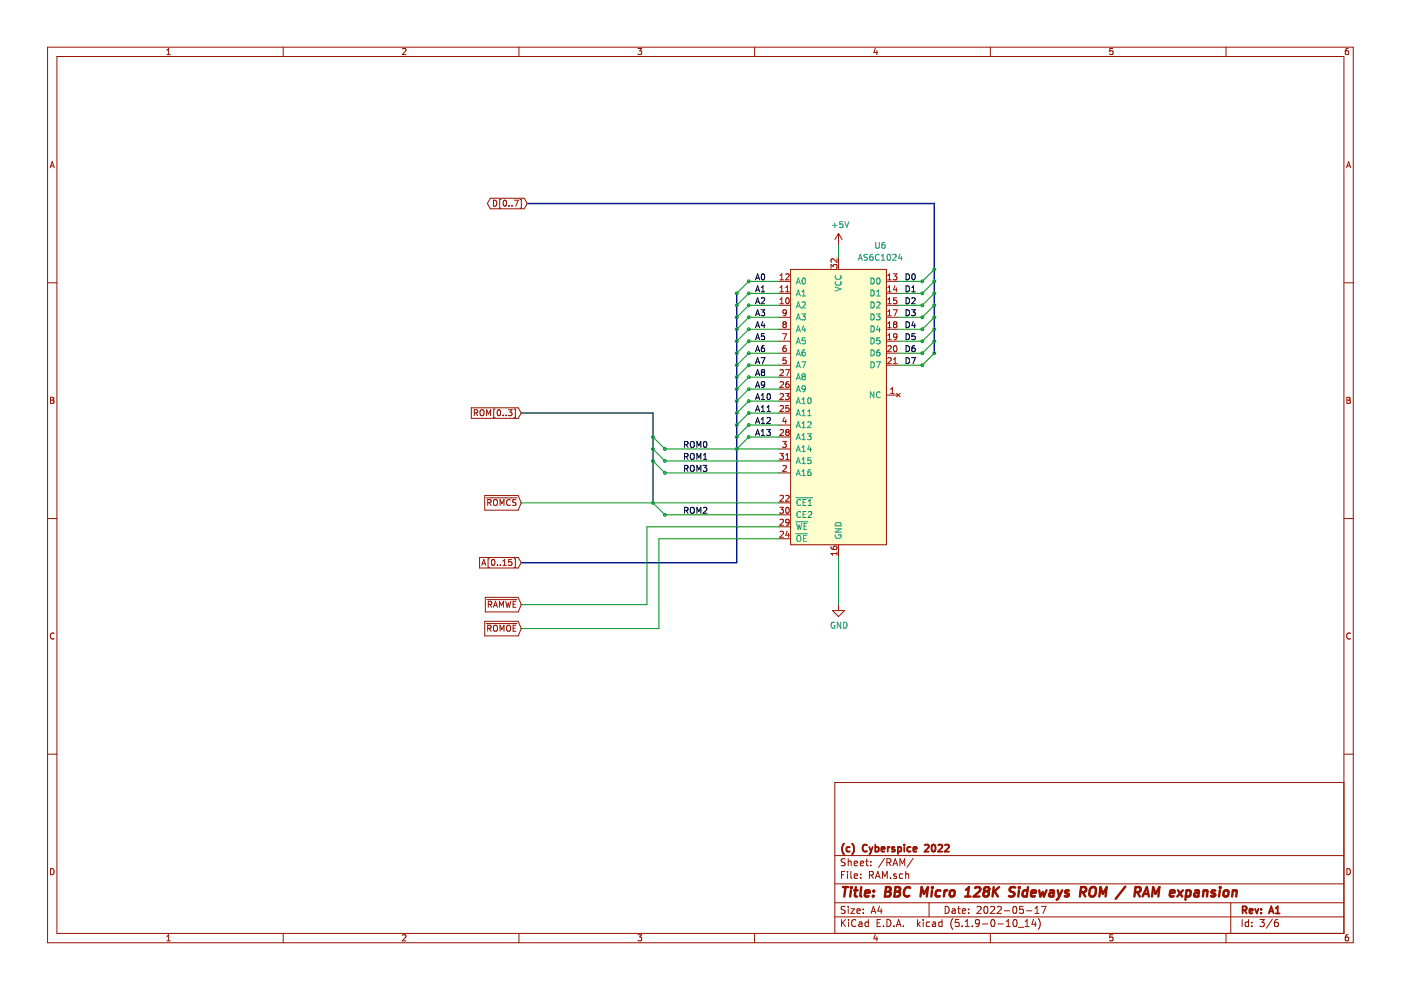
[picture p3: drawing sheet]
<svg xmlns="http://www.w3.org/2000/svg" width="297mm" height="210mm" viewBox="0 0 297 210" stroke-linecap="round" stroke-linejoin="round" font-family="sans-serif">
<path d="M.1 0h297v209.9h-297z" fill-rule="evenodd" fill="#fff" stroke="#fff" stroke-width=".21"/>
<g fill="none" stroke="#981200" stroke-width=".21">
<path d="M10.1 10h276.8v189.9h-276.8zM12.1 12h272.8v185.9h-272.8zM35.4 11.6h.7M35.4 10.6l.4-.3v1.3M60 10v2M85.3 10.4l.5-.1 .3 .3-.8 1h.8M110 10v2M135.3 10.3h.8l-.5 .5 .4 .1v.5l-.2 .2-.5-.2M160 10v2M185.6 10.2l-.3 .9h.8M185.9 10.7v.9M210 10v2"/>
<path d="M235.9 10.3h-.6v.6l.6-.1v.6l-.1 .2-.5-.2M259.9 10v2M285.9 10.3h-.4l-.2 .3-.1 .7 .3 .3 .4-.2v-.6h-.4l-.3 .2M10.6 35.6l.5-1.3 .4 1.3M10.7 35.2h.7M285.5 35.6l.4-1.3 .5 1.3M285.6 35.2h.6M10.1 60h2M104 42h7.1l.7 1.2-.7 1.1h-7.1l-.7-1.1zM104.6 42.4a.64 .64 0 0 1 .7 .7 .64 .64 0 0 1-.7 .6zM106.2 42.3h-.3v1.8h.3M106.8 42.6l.2-.2a.69 .69 0 0 1 .4 .7 .69 .69 0 0 1-.4 .6l-.3-.5z"/>
<path d="M107.9 43.6v.1M108.6 43.6v.1M109 42.4h.9l-.6 1.3M110.2 42.3h.3v1.8h-.3M165.1 59.7h2.5M165.4 58.4l.4-.3v1.2M165.4 59.3h.7M166.6 58.2l.5-.1 .2 .3-.8 .9h.8M167.6 57.1h20.3v58.4h-20.3zM176.2 56.9v-.8l.5 .4 .1-.4h.5l.2 .2-.2 .6M177.5 54.9v.7l-1-.7-.3 .2 .1 .5M177.8 49.5v2.5"/>
<path d="M177.8 54.6v2.5M177.8 49.5l-.8 1.3M177.8 49.5l.7 1.3M187.9 59.7h2.6M188.2 59.3h.8M188.2 58.4l.4-.3v1.2M189.4 58.1h.8l-.5 .4 .4 .2 .1 .4-.3 .2-.5-.1M284.9 60h2M165.1 64.7h2.5M165.1 62.2h2.5M165.1 67.3h2.5M165.1 69.8h2.5"/>
<path d="M165.1 72.3h2.5M165.1 74.9h2.5M165.1 77.4h2.5M165.1 80h2.5M165.4 64.4h.7M165.4 61l.4-.4v1.3M165.4 63.5l.4-.4v1.3M165.4 61.9h.7M165.4 78.5l.5-.1 .2 .3-.8 .9h.8M165.9 70.7h.9l-.6 1.3M166.2 68.8l-.2 .2v.3l.2 .2 .4-.1 .1-.1v-.3l-.2-.2M166.2 68.8l-.2-.3 .2-.3h.3l.2 .3-.2 .3"/>
<path d="M166.2 68.8h.3M166.5 78.4h.9l-.6 1.2M166.6 61.9h.7M166.6 61l.3-.4v1.3M166.6 73.3h-.2a.79 .79 0 0 0-.2 1.3l.4-.1 .1-.5-.2-.2h-.3l-.2 .2M166.6 75.8h-.5l-.1 .6 .5-.1 .2 .3v.3l-.2 .2-.5-.1M166.7 63.3l.2-.2a.67 .67 0 0 1 .4 .7 .67 .67 0 0 1-.4 .6l-.3-.5zM166.7 66.2l-.2 .3-.4-.1-.1-.2 .1-.4 .4-.1 .2 .2-.2 .9-.4 .1M187.9 64.7h2.6M187.9 62.2h2.6M187.9 67.3h2.6M187.9 69.8h2.6"/>
<path d="M187.9 72.3h2.6M187.9 74.9h2.6M187.9 77.4h2.6M188.2 64.4h.8M188.2 61.9h.8M188.2 61l.4-.4v1.3M188.2 63.5l.4-.4v1.3M188.2 66l.4-.3v1.2M188.2 68.6l.4-.4v1.3M188.2 71.1l.4-.4v1.3M188.2 66.9h.8M188.2 69.5h.8"/>
<path d="M188.2 72h.8M188.2 73.4l.5-.1 .3 .3-.8 1h.8M188.2 76l.5-.2 .3 .4-.8 .9h.8M189.4 65.7h.8l-.5 1.2M189.4 77.1h.8M189.4 76.2l.4-.4v1.3M189.6 73.4l.1-.1a.67 .67 0 0 1 .5 .6 .67 .67 0 0 1-.5 .7l-.3-.5zM189.7 68.8l-.3-.3 .3-.3h.2l.3 .3-.3 .3M189.7 68.8l-.3 .2 .1 .4 .2 .1 .3-.1 .2-.1v-.3l-.3-.2M189.7 68.8h.2M189.7 60.5l-.3 .9h.8M190 61v.9"/>
<path d="M190.1 63.1h-.6l-.1 .6 .5-.1 .3 .3v.3l-.3 .2-.5-.1M190.2 71.3l-.3 .2h-.3l-.1-.6 .4-.2 .3 .3-.1 .7-.2 .3h-.3M10.7 84.2h.5l.2 .3-.2 .3 .3 .3-.3 .4h-.5zM10.7 84.8h.5M99.9 86.5h10l.6 1.1-.6 1.1h-10zM100.6 87.5l.6-.1v-.4l-.6-.1v1.2M100.9 87.5l.4 .6M101.8 87l.3-.1a.44 .44 0 0 1 .5 .4v.7l-.5 .1-.3-.1zM103.2 88.1v-1.2l.4 .9 .4-.9v1.2M105 86.7h-.3v1.9h.3M105.5 87l.2-.1a.69 .69 0 0 1 .4 .6 .69 .69 0 0 1-.4 .6l-.3-.4zM106.7 88v.1"/>
<path d="M107.3 88v.1M107.8 86.9h.8l-.5 .5 .4 .1 .1 .4-.3 .2-.5-.1M109 86.7h.3v1.9h-.3M165.1 85h2.5M165.1 87.6h2.5M165.1 82.5h2.5M165.1 92.7h2.5M165.1 95.2h2.5M165.1 97.7h2.5M165.1 90.1h2.5M165.3 96.1h.8l-.4 .5 .4 .1v.6l-.2 .1-.6-.1M165.4 83.6l.5-.2 .2 .4-.8 .9h.8"/>
<path d="M165.4 91.2l.5-.1 .2 .3-.8 .9h.8M165.4 81l.5-.1 .2 .4-.8 .9h.8M165.4 86.1l.5-.1 .2 .3-.8 1h.8M165.9 93.6h.8l-.4 .5 .3 .1 .1 .4-.2 .3-.6-.2M166 98.8l.5-.1 .2 .3-.8 .9h.8M166.3 88.5l-.3 .9h.8M166.5 83.4h.8l-.4 .5 .3 .2 .1 .4-.2 .2-.6-.1M166.6 89v.8M166.6 96.5l.3-.4v1.3M166.6 97.4h.7M166.8 91.6l-.2-.2 .2-.3h.3l.2 .2-.2 .3M166.8 91.6l-.2 .2v.4l.2 .1h.4l.1-.2v-.3l-.2-.2"/>
<path d="M166.8 91.6h.3M167.2 80.9l-.4 .1-.2 .5v.5l.6 .1 .1-.2-.1-.4-.4-.1-.2 .2M167.2 86h-.6v.6l.5-.1 .2 .2v.3l-.2 .3-.5-.2M187.9 83.8h2.6M188.8 83.4h.8M188.8 82.5l.4-.3v1.2M190.1 83.4l.8 .8M190.9 83.4l-.8 .8M285.6 84.2h.4l.3 .3-.3 .3 .3 .3-.2 .4h-.5zM285.6 84.8h.4M10.1 109.9h2M101.7 118.2h8.2l.6 1.1-.6 1.1h-8.2z"/>
<path d="M102.1 119.9l.5-1.3 .4 1.3M102.3 119.5h.6M102.8 105.1h7.1l.6 1.5-.6 1.6h-7.1zM103.1 105.6h6.5M103.4 106.6l.6-.1 .1-.2v-.3l-.7-.1v1.3M103.7 106.6l.4 .6M103.8 118.5h-.3v1.8h.3M104.3 118.7l.2-.1a.67 .67 0 0 1 .4 .6 .67 .67 0 0 1-.4 .7l-.3-.5zM104.7 106.1l.2-.2a.44 .44 0 0 1 .6 .4l-.1 .7-.5 .2-.2-.2zM105.5 119.7v.2M106 107.2v-1.3l.4 .9 .5-.9v1.3M106.1 119.7v.2"/>
<path d="M106.6 119.9h.7M106.6 119l.4-.4v1.3M108.2 106a.56 .56 0 0 0-.8 .5 .56 .56 0 0 0 .8 .6M108.5 118.6h-.6l-.1 .6 .5-.1 .3 .2v.3l-.3 .3-.5-.2M109 118.5h.3v1.8h-.3M109.4 106l-.5-.1-.2 .3 .1 .3 .5 .2v.4h-.6M165.1 100.3h2.5M165.1 106.6h2.5M165.1 114.2h2.5M165.1 111.7h2.5M165.1 109.2h2.5M165.3 107.6h.8l-.4 .4 .4 .2v.5l-.2 .1-.6-.1"/>
<path d="M165.4 105.1l.5-.1 .2 .4-.8 .9h.8M165.4 110.2l.5-.1 .2 .4-.8 .9h.8M165.4 112.8l.5-.2 .2 .4-.8 .9h.8M166.6 105.1l.5-.1 .2 .4-.8 .9h.8M166.7 107.7l.2-.1a.67 .67 0 0 1 .4 .6 .67 .67 0 0 1-.4 .6l-.3-.5zM166.9 112.6l-.3 .9h.8M167.2 113.1v.8M167.3 110.7l-.2 .2-.4-.1-.1-.6 .5-.1 .2 .3-.1 .7-.1 .2-.4 .1M176.2 115.9l.1 .4 .4 .2h.6l.1-.6-.2-.1-.5 .1v.4l.2 .2M177.5 117v.7M177.5 117.4h-1.3l.3 .3M177.8 115.5v2.5"/>
<path d="M284.9 109.9h2M11.5 134.3a.58 .58 0 0 0-.8 .5 .58 .58 0 0 0 .8 .6M102.8 131.7h7.1l.6 1.6-.6 1.5h-7.1zM102.9 126.6h7l.6 1.6-.6 1.5h-7zM103.1 132.2h6.5M103.2 127.1h6.4M103.4 133.2h.6l.1-.2v-.3l-.7-.1v1.2M103.5 128.1h.6l.2-.2-.1-.3-.7-.1v1.3M103.7 133.2l.4 .6M103.8 128.1l.5 .7M104.6 128.8l.5-1.3 .4 1.3M104.7 132.7l.2-.1a.44 .44 0 0 1 .6 .4l-.1 .7-.5 .1-.2-.1z"/>
<path d="M104.7 128.4h.6M105.9 128.8v-1.3l.4 .9 .4-.9v1.3M106 133.8v-1.2l.4 .9 .5-.9v1.2M107.2 127.5l.3 1.3 .3-1 .2 1 .3-1.3M107.5 132.7l.2-.1a.45 .45 0 0 1 .6 .4l-.2 .8h-.5a.92 .92 0 0 1-.1-1.1zM108.8 128.1h.4M108.8 133.2h.4M109.4 127.5h-.6v1.3h.6M109.4 132.6h-.6v1.2h.6M176.5 129.5h2.6l-1.3 1.2zM177.8 128.2v1.3M286.3 134.3a.58 .58 0 0 0-.8 .5 .58 .58 0 0 0 .8 .6"/>
<path d="M10.1 159.9h2M284.9 159.9h2M284.9 165.9h-107.9v32M10.7 184.2a.65 .65 0 0 1 .8 .6 .65 .65 0 0 1-.8 .7zM35.4 198.5l.4-.3v1.3M35.4 199.5h.7M60 197.9v2M85.3 198.3l.5-.1 .3 .3-.8 1h.8M110 197.9v2M135.3 198.2h.8l-.5 .5 .4 .1v.6l-.2 .1-.5-.1M160 197.9v2M177 194.4h107.9"/>
<path d="M177 191.4h107.9M177 187.4h107.9M177 181.4h107.9M178.4 185.5h.5M178.4 195v1.5M178.6 195.6l.7 .9M179.1 184.8h-.7v1.5M179.2 192.2h-.6l-.3 .2 .2 .4 .6 .3v.4l-.2 .2-.6-.1M179.2 182.1h-.6l-.3 .2 .2 .4 .6 .3v.4l-.2 .2-.6-.1M179.3 195l-.9 .8M179.7 184.8v.1M179.7 185.3v1"/>
<path d="M179.8 182.1v1.5M179.8 192.2v.1M179.8 192.7v1M179.8 182.7l.2-.1h.4l.1 1M179.9 195v.1M179.9 195.5v1M180.4 192.7h.8l-.8 1h.8M180.4 184.8v1.3l.2 .2M181.1 185.8l.7-.2v-.3h-.5l-.2 .2 .1 .7h.6M181.1 183.1l.7-.2v-.3h-.5l-.2 .2 .1 .7h.6M181.5 195.1a.59 .59 0 0 0-.8 0 .59 .59 0 0 0-.1 .7 .56 .56 0 0 0 .2 .6 .56 .56 0 0 0 .7-.1M181.7 193.2l.7-.2-.1-.2-.4-.1-.2 .2 .1 .7h.5"/>
<path d="M182.1 195.5h.6l.1 1M182.4 183.1l.7-.2-.1-.3h-.4l-.2 .2 .1 .7h.5M182.5 186.1v.2M182.5 185.3v.2M182.8 195.8l-.5 .1-.3 .2 .3 .4 .5-.1M183 193.5v.2M183 192.8v.1M183.5 182.6h.6M183.7 182.1v1.3l.4 .2M184.1 195.5h-.4l-.3 .2 .1 .6 .2 .2 .4-.1M184.1 195v1.5M184.3 185.5h.7l.1-.6-.2-.1h-.6v1.5"/>
<path d="M184.6 183.4v.2M184.6 182.6v.2M184.7 193.7l.5-1.5 .5 1.5M184.7 185.5l.5 .8M184.8 193.2h.8M185.6 198.1l-.3 .9h.8M185.6 186.3l.5-1.5 .5 1.5M185.8 185.8h.7M185.9 198.6v.9M186 195.7h.5M186.5 192.1l-.4 1.1h1M186.7 195h-.7v1.5h.7"/>
<path d="M186.8 192.7v1M187.1 186.3v-1.5l.5 1 .5-1v1.5M187.3 196.3v.2M187.5 182l-1.2 1.9M188 195a.76 .76 0 0 1 .9 .7 .76 .76 0 0 1-.9 .8zM188 182.9l.8-.1 .1-.2-.1-.4-.2-.1h-.6v1.5M188.4 182.9l.5 .7M188.8 186.1v.2M189.3 183.6l.5-1.5 .5 1.5M189.5 183.1h.7M189.5 196.3v.2M190 196.5l.5-1.5 .5 1.5"/>
<path d="M190 185.3h-.3l-.2 .2v.2l.5 .1v.4h-.5M190.2 196h.7M190.8 183.6v-1.5l.5 1 .5-1v1.5M191.4 185.3h-.4l-.3 .2 .1 .7h.6M191.5 196.3v.2M192 185.4l.3-.1h.3l.1 1M192 184.8v1.5M193.6 182l-1.3 1.9M194.5 195v1.5M194.7 195.9l.4 .6M195.1 195.5l-.6 .5M195.7 195v.1"/>
<path d="M195.7 195.5v1M197 191.4v3M197.1 195.5h-.4l-.3 .2v.6l.3 .2 .4-.1M197.7 195.5h.6l.1 1M198.4 195.8l-.7 .3 .2 .4 .5-.1M199.7 195.5h-.4l-.3 .2 .1 .6 .2 .2 .4-.1M199.7 195v1.5M200.4 192.2a.75 .75 0 0 1 .8 .7 .75 .75 0 0 1-.8 .8zM201.9 192.8h.6v.9M202 194.8a1.71 1.71 0 0 0 0 2.2M202.5 193l-.5 .1-.2 .2 .2 .4 .5-.1M203 192.7h.6"/>
<path d="M203.2 192.2v1.3l.4 .2M203.3 195h-.7l-.1 .7 .7-.1 .2 .2-.1 .5-.2 .2-.6-.2M204 196.3v.2M204 193.2l.7-.2v-.2l-.5-.1-.2 .2 .1 .7h.6M204.6 196.5h.9M204.6 195.4l.5-.4v1.5M205.4 193.5v.2M205.4 192.8v.1M206.1 196.3v.2M207.2 192.3l.5-.1 .3 .4-.9 1.1h.9M207.6 195.6l-.2 .3-.5-.1-.1-.2 .1-.6h.5l.2 .2v.9l-.4 .4h-.3M208.3 195.9h1.1"/>
<path d="M208.7 192.3l.4-.1a.85 .85 0 0 1-.1 1.5l-.3-.2-.1-.4zM210 197.9v2M210 192.3l.6-.1 .3 .4-1 1.1h1M210.3 195h.1a.8 .8 0 0 1 .6 .7 .8 .8 0 0 1-.6 .8 1 1 0 0 1-.1-1.5zM211.4 192.3l.6-.1 .3 .4-.9 1.1h.9M211.6 195.9h1.1M212.9 193.1h1.2M213.3 195.4l.5-.4v1.5M213.3 196.5h.9M214.9 192.3l.2-.1a.8 .8 0 0 1 .5 .7 .8 .8 0 0 1-.5 .8l-.4-.6zM215 195h.1a.8 .8 0 0 1 .6 .7 .8 .8 0 0 1-.6 .8 .97 .97 0 0 1-.1-1.5zM215.9 196.6h1.2"/>
<path d="M216.9 192.2h-.7l-.1 .7 .8-.1 .1 .2-.1 .5-.2 .2-.6-.2M217.4 196.5h.8M217.4 195.4l.4-.4v1.5M217.6 193.1h1.2M219.1 194.9l-.3 1.1h.9M219.4 193.7h.9M219.4 192.6l.5-.4v1.5M219.5 195.5v1M220.1 194.8a1.71 1.71 0 0 1 0 2.2M220.8 192.2h1l-.7 1.5M235.9 198.2h-.6v.6l.6-.1v.7l-.1 .1-.5-.1M259.9 197.9v2"/>
<path d="M260.9 191.4v6.5M263.4 195v1.5M264.7 195.5h-.4l-.3 .2 .1 .7h.6M264.7 195v1.5M265.4 196.3v.2M265.4 195.5v.2M267.1 195h1l-.6 .5 .5 .2v.6l-.2 .2-.7-.2M269.8 194.9l-1.3 1.9M270.9 195h-.4a.96 .96 0 0 0 0 1.5l.5-.2 .1-.5-.3-.3-.5 .1-.1 .2M285.6 184.2a.65 .65 0 0 1 .7 .6 .65 .65 0 0 1-.7 .7zM285.9 198.2h-.4l-.2 .3-.1 .7 .3 .3 .4-.1v-.7h-.4l-.3 .2"/>
</g>
<g fill="none" stroke="#981200" stroke-width=".38">
<path d="M179 178.9a1.71 1.71 0 0 0 0 2.3M180.2 179.7l-.5-.1-.2 .3 .1 .6h.6M180.7 178.9a1.79 1.79 0 0 1 0 2.3M183.8 179.2a.59 .59 0 0 0-.7 0 .59 .59 0 0 0-.2 .7 .56 .56 0 0 0 .3 .6 .56 .56 0 0 0 .6-.1M184.3 179.6l.4 1M185 179.6l-.3 1M185.6 179.7l.4-.1 .3 .3-.1 .5-.2 .2-.4-.1M185.6 179.1v1.5M188.2 179.6v1M188.6 179.6l-.4 .3M189.7 179.7l-.4-.1-.2 .2 .1 .2 .5 .1v.4h-.6M190.4 179.7l.4-.1 .3 .3-.1 .5-.2 .2-.4-.1"/>
<path d="M190.4 179.6v1.5M191.7 179.1v.1M191.7 179.6v1M193.1 179.7l-.4-.1-.3 .3v.5l.3 .2 .4-.1M196.1 179.2l.5-.1 .3 .4-.9 1.1h.9M197.6 179.2l.4-.1a.85 .85 0 0 1-.1 1.5l-.3-.2-.1-.4zM198.9 179.2l.6-.1 .3 .4-.9 1.1h.9M200.4 179.2l.5-.1 .3 .4-.9 1.1h.9M184.7 180.6l-.4 .5M186.9 180.1l.7-.2-.1-.2-.4-.1-.2 .2v.7h.6M193.7 180.1l.7-.2-.1-.2-.4-.1-.2 .2v.7h.6M263.5 193l.7-.1 .1-.2-.1-.4-.2-.1h-.5v1.5"/>
<path d="M263.8 193l.5 .7M264.9 193.2l.7-.2-.1-.2-.4-.1-.2 .2 .1 .7h.5M266.1 192.7l.4 1 .3-1M267.4 193.5v.2M267.4 192.8v.1M269 193.7l.5-1.5 .5 1.5M269.2 193.2h.7M270.5 193.7h.8M270.5 192.6l.4-.4v1.5"/>
</g>
<g fill="none" stroke="#981200" stroke-width=".51">
<path d="M178.7 188.1h1.1M179.3 188.1l-.3 2M180.4 188.8l-.2 1.3M180.5 188.1v.2M180.5 188.1l.1 .1-.1 .1M181.1 188.8h.7M181.5 188.1l-.3 1.7 .1 .2 .4 .1M182.6 188.1l-.2 1.7 .2 .3M183.4 189.4l1-.2-.1-.4h-.5l-.4 .2v1h.8M185.1 189.9v.2M185.3 188.8l.1 .1-.2 .1M185.3 188.8l-.1 .2"/>
<path d="M187.7 189h.7M187.9 188.1h.6l.3 .2v.4l-.4 .3 .3 .1a.56 .56 0 0 1-.3 1h-.8zM189.7 189h.7M189.9 188.1h.6l.3 .2v.4l-.4 .3 .3 .1a.56 .56 0 0 1-.3 1h-.8zM193 188.3a.87 .87 0 0 0-1 0 .87 .87 0 0 0-.4 .9 .69 .69 0 0 0 .4 .8 .69 .69 0 0 0 .8-.1M195.1 190.1l.3-2 .5 1.4 .8-1.4-.2 2M197.6 188.8l-.1 1.3M197.7 188.1v.2M197.7 188.1l.1 .1-.1 .1M199.4 188.8h-.7l-.3 .3-.1 .6 .4 .4 .6-.1M200.3 188.8l-.2 1.3M200.9 188.8h-.4l-.2 .3"/>
<path d="M201.5 188.9l.3-.1 .6 .1v.8l-.3 .3a.49 .49 0 0 1-.8-.3zM204.6 190.1h1.2M204.8 188.7l.6-.6-.2 2M206.7 188.3l.4-.2h.4l.3 .2v.4l-.1 .2-1.3 1.2h1.3M209 188.9l-.3-.1-.1-.3a.66 .66 0 0 1 1-.3l.2 .4-.5 .3M209 188.9l-.2 .1a.67 .67 0 0 0-.2 .9 .65 .65 0 0 0 .8 0 .65 .65 0 0 0 .1-.9l-.2-.1M209 188.9h.3M210.7 188.1l-.3 2M210.9 188.9l.7 1.2M211.8 188.1l-1.3 1.1M215.3 188.2h-1l-.2 .5 .3 .3a.65 .65 0 0 1 .7 .5l-.2 .4a.87 .87 0 0 1-1 .1M216 188.8l-.1 1.3"/>
<path d="M216.1 188.1v.2M216.1 188.1l.1 .1-.1 .1M217.8 188.8h-.7l-.2 .3-.1 .6 .3 .4 .6-.1M217.9 188.1l-.2 2M218.6 189.4l1-.2v-.4h-.8l-.2 1 .2 .3 .6-.1M220.3 188.8l.3 1.3 .5-1 .2 1 .6-1.3M222.6 188.8h.8l-.1 1.3M223.4 189.2l-.7 .1a.4 .4 0 0 0-.3 .4 .4 .4 0 0 0 .3 .4l.6-.1M224.3 188.8l.3 1.3M224.6 190.1l-.3 .5-.3 .2M225.2 188.8l-.6 1.3M226.6 188.8a.49 .49 0 0 0-.8 .3l.8 .6-.3 .4-.6-.1"/>
<path d="M229.1 189.1l1-.1a.54 .54 0 0 0 .2-.5 .54 .54 0 0 0-.3-.4h-.8l-.2 2M229.5 189.1l.6 1M231.2 188.4a.69 .69 0 0 1 1.1 0 1.49 1.49 0 0 1-.6 1.7l-.5-.1a1.41 1.41 0 0 1 0-1.6zM233.1 190.1l.2-2 .5 1.4 .8-1.4-.2 2M238.6 188l-2 2.6M240.6 189.1l1-.1a.54 .54 0 0 0 .3-.5 .54 .54 0 0 0-.4-.4h-.7l-.3 2M241.1 189.1l.6 1M242.2 190.1l1-2 .4 2M242.5 189.5h1M244.2 190.1l.3-2 .5 1.4 .8-1.4-.2 2M248.1 189.4l.9-.2v-.4h-.8l-.2 1 .3 .3 .5-.1M249.8 188.8l.8 1.3"/>
<path d="M250.8 188.8l-1.2 1.3M251.6 188.8h.5l.3 .1-.1 1a.69 .69 0 0 1-.9 .1M251.6 188.8l-.3 2M253.4 188.8h.7v1.3M254.2 189.2l-.7 .1a.4 .4 0 0 0-.3 .4 .4 .4 0 0 0 .2 .4l.7-.1M255.2 188.9l.3-.1h.4v1.3M255.2 188.8l-.2 1.3M257.7 188.8a.52 .52 0 0 0-.8 .3l.2 .3 .5 .1v.3l-.3 .3-.5-.1M258.6 188.8l-.1 1.3M258.7 188.1v.2M258.7 188.1l.1 .1-.1 .1M259.6 188.9l.3-.1 .5 .1v.8l-.2 .3a.53 .53 0 0 1-.8-.1z"/>
<path d="M261.4 188.9l.3-.1h.5l-.1 1.3M261.4 188.8l-.2 1.3"/>
</g>
<path d="M167.6 57.1h20.3v58.4h-20.3z" fill-rule="evenodd" fill="#fffecd" stroke="#fffecd" stroke-width=".21"/>
<g fill="none" stroke="#009596" stroke-width=".21">
<path d="M169 59.9h.6M170.2 59.1l.1-.2a.69 .69 0 0 1 .5 .7 .69 .69 0 0 1-.5 .6l-.3-.5zM176.5 47.8h1M177 47.3v1M177.2 58.4a.56 .56 0 0 0 .5 .8 .56 .56 0 0 0 .5-.8M177.2 59.7a.56 .56 0 0 0 .5 .8 .56 .56 0 0 0 .5-.8M178.7 47h-.6l-.1 .6 .2-.1h.4l.1 .6-.2 .2-.5-.2M179.1 47l.4 1.3 .5-1.3M182 55.2l.4-1.3 .4 1.3M182.1 54.8h.6M183.9 54l-.5-.1-.2 .1 .1 .5 .6 .2v.3l-.2 .2-.5-.1M184.7 58.9a.64 .64 0 0 1 .7 .7 .64 .64 0 0 1-.7 .6z"/>
<path d="M185 53.9h-.2a.79 .79 0 0 0-.2 1.3l.4-.1 .1-.4-.2-.3h-.3l-.2 .3M185.7 51.4v1l.2 .2h.4l.1-.2v-1M186 59.1l.2-.2a.67 .67 0 0 1 .4 .7 .67 .67 0 0 1-.4 .6l-.3-.5zM186.4 54a.58 .58 0 0 0-.8 .5 .58 .58 0 0 0 .7 .6h.1M186.9 55.2h.7M186.9 54.3l.3-.4v1.3M187.6 51.4h-.3a.79 .79 0 0 0-.1 1.2l.4-.1v-.5l-.4-.1-.3 .2M188.2 54l.2-.1a.67 .67 0 0 1 .4 .7 .67 .67 0 0 1-.4 .6l-.3-.5zM189.3 54l.5-.1 .2 .4-.8 .9h.8M190.8 53.9l-.3 .9h.8M191.1 54.4v.8M168.8 65.3l.5-1.3 .4 1.3"/>
<path d="M168.8 62.8l.5-1.3 .4 1.3M168.8 60.2l.5-1.3 .4 1.3M168.8 78l.5-1.3 .4 1.3M168.8 75.4l.5-1.2 .4 1.2M168.8 72.9l.5-1.3 .4 1.3M168.8 70.4l.5-1.3 .4 1.3M168.8 67.8l.5-1.2 .4 1.2M169 64.9h.6M169 62.4h.6M169 77.6h.6M169 75.1h.6M169 72.6h.6"/>
<path d="M169 70h.6M169 67.5h.6M170 66.6h.8l-.5 .4 .4 .2v.6l-.7-.1M170 76.7h.8l-.5 1.3M170 64.1l.5-.1 .3 .4-.8 .9h.8M170 62.8h.8M170 61.8l.4-.3v1.3M170.3 79.8l-.3-.2 .3-.3 .4 .1v.3l-.2 .1M170.3 79.8l-.3 .2v.3l.3 .2h.4l.1-.2-.1-.4-.2-.1M170.3 79.8h.2M170.3 69l-.3 .9h.8M170.7 74.2l-.4 .1-.3 .4 .1 .6 .6 .1v-.7h-.4l-.3 .2"/>
<path d="M170.7 69.5v.9M170.7 71.6h-.6l-.1 .6 .2-.1 .5 .1v.6l-.2 .1-.5-.1M177.1 60.8l1.2 .5-1.2 .4M184.7 64a.64 .64 0 0 1 .7 .7 .64 .64 0 0 1-.7 .6zM184.7 61.5a.64 .64 0 0 1 .7 .6 .64 .64 0 0 1-.7 .7zM184.7 66.6a.64 .64 0 0 1 .7 .6 .64 .64 0 0 1-.7 .6zM184.7 69.1a.64 .64 0 0 1 .7 .6 .64 .64 0 0 1-.7 .7zM184.7 71.6a.64 .64 0 0 1 .7 .7 .64 .64 0 0 1-.7 .6zM184.7 74.2a.64 .64 0 0 1 .7 .6 .64 .64 0 0 1-.7 .6zM184.7 76.7a.64 .64 0 0 1 .7 .7 .64 .64 0 0 1-.7 .6zM185.8 66.6h.8l-.4 .4 .3 .2v.5l-.2 .1-.5-.1M185.8 76.7h.8l-.5 1.3"/>
<path d="M185.9 64.1l.4-.1 .3 .4-.8 .9h.8M185.9 62.8h.7M185.9 61.8l.3-.3v1.3M186.2 69l-.3 .9h.7M186.5 74.2h-.3a.79 .79 0 0 0-.1 1.2l.4-.1v-.5l-.4-.1-.2 .2M186.5 69.5v.9M186.5 71.6h-.6v.6l.2-.1 .4 .1v.6l-.2 .1-.4-.1M168.8 85.6l.5-1.3 .4 1.3M168.8 88.1l.5-1.2 .4 1.2M168.8 83.1l.5-1.3 .4 1.3M168.8 80.5l.5-1.2 .4 1.2M168.8 93.2l.5-1.3 .4 1.3"/>
<path d="M168.8 95.8l.5-1.3 .4 1.3M168.8 98.3l.5-1.3 .4 1.3M168.8 90.7l.5-1.3 .4 1.3M169 85.2h.6M169 87.8h.6M169 82.7h.6M169 80.2h.6M169 92.9h.6M169 95.4h.6M169 97.9h.6M169 90.3h.6M170 84.7l.4-.4v1.3"/>
<path d="M170 87.2l.4-.3v1.2M170 89.8l.4-.4v1.3M170 92.3l.4-.4v1.3M170 94.8l.4-.3v1.3M170 97.4l.4-.4v1.3M170 99.9l.4-.3v1.2M170 85.6h.8M170 88.1h.8M170 93.2h.8M170 95.8h.8M170 98.3h.8M170 90.7h.8"/>
<path d="M170.8 82.4l-.3 .2-.3-.1-.1-.6 .4-.1 .3 .2-.1 .8-.2 .2-.3 .1M171.2 91.9h.8l-.5 .5 .4 .2v.5l-.2 .1-.5-.1M171.3 89.5l.4-.1 .3 .4-.8 .9h.8M171.3 88.1h.7M171.3 87.2l.3-.3v1.2M171.4 84.5l.1-.2a.67 .67 0 0 1 .5 .7 .67 .67 0 0 1-.5 .6l-.2-.5zM171.5 94.4l-.2 .9h.7M171.8 99.6h-.2l-.3 .3v.7l.2 .2 .4-.1 .1-.4-.3-.3h-.2l-.2 .3M171.8 94.9v.9M171.9 97h-.6v.6l.1-.1 .5 .1v.6l-.2 .1-.4-.1M185.3 83.1v1.2l-.8-1.2v1.2M186.6 83.2a.56 .56 0 0 0-.8 .5 .56 .56 0 0 0 .8 .5"/>
<path d="M168.7 105.6h3.6M168.7 113.2h2.5M168.7 110.6h2.6M168.8 100.8l.5-1.2 .4 1.2M168.9 111l.3 1.3 .2-1 .3 1 .3-1.3M169 100.5h.6M169 113.7l.3-.2a.44 .44 0 0 1 .5 .5l-.1 .6-.4 .2-.3-.2zM169.7 106a.56 .56 0 0 0-.8 .5 .56 .56 0 0 0 .8 .6M169.7 108.6a.56 .56 0 0 0-.8 .5 .56 .56 0 0 0 .8 .5M170 100.8h.8M170.3 106.5h.4M170.3 109.1h.4"/>
<path d="M170.3 114.1h.5M170.5 111.6h.4M170.9 105.9h-.6v1.3h.6M170.9 108.4h-.6v1.3h.6M171 113.5h-.7v1.3h.7M171.1 111h-.6v1.3h.6M171.4 107.2h.7M171.4 106.3l.3-.4v1.3M171.4 108.6l.4-.2 .3 .4-.8 .9h.8M177.1 112.1h1.2l-1.2 .7h1.2M177.1 113.4a.57 .57 0 0 0 .6 .8 .57 .57 0 0 0 .5-.8h-.4v.2M177.3 110.9a.67 .67 0 0 1 .7-.1 .67 .67 0 0 1 .3 .7h-1.2z"/>
<path d="M176.9 132a.59 .59 0 0 0-.7 .6 .59 .59 0 0 0 .7 .5l.1-.4h-.3M178.3 131.9v1.3l-.8-1.3v1.3M178.9 131.9a.64 .64 0 0 1 .7 .7 .64 .64 0 0 1-.7 .6z"/>
</g>
<path d="M111.8 43.2h86.3v31.7M156.2 62.2v57.1h-45.7M110.5 87.6h27.9v19" fill="none" stroke="#011996" stroke-width=".3"/>
<g fill="none" stroke="#009300" stroke-width=".21">
<path d="M165.1 59.7h-6.4l-2.5 2.5M177.8 52v2.6M198.1 59.7l-2.5 2.5h-5.1M198.1 57.1l-2.5 2.6h-5.1M165.1 69.8h-6.4l-2.5 2.5M165.1 72.3h-6.4l-2.5 2.6M165.1 74.9h-6.4l-2.5 2.5M165.1 77.4h-6.4l-2.5 2.6M165.1 67.3h-6.4l-2.5 2.5M165.1 64.7h-6.4l-2.5 2.6M165.1 62.2h-6.4l-2.5 2.5M165.1 80h-6.4l-2.5 2.5"/>
<path d="M198.1 67.3l-2.5 2.5h-5.1M198.1 69.8l-2.5 2.5h-5.1M198.1 72.3l-2.5 2.6h-5.1M198.1 74.9l-2.5 2.5h-5.1M198.1 64.7l-2.5 2.6h-5.1M198.1 62.2l-2.5 2.5h-5.1M138.4 92.7l2.6 2.5h24.1M138.4 97.7l2.6 2.6h24.1M138.4 95.2l2.6 2.5h24.1M165.1 82.5h-6.4l-2.5 2.5M165.1 85h-6.4l-2.5 2.6M165.1 87.6h-6.4l-2.5 2.5"/>
<path d="M165.1 90.1h-6.4l-2.5 2.6M165.1 92.7h-6.4l-2.5 2.5M110.5 106.6h54.6M138.4 106.6l2.6 2.6h24.1M165.1 114.2h-25.4v19.1h-29.2M165.1 111.7h-27.9v16.5h-26.7M177.8 118v10.2"/>
<circle cx="158.7" cy="59.7" r=".3"/>
<circle cx="195.6" cy="59.7" r=".3"/>
<circle cx="198.1" cy="57.1" r=".3"/>
<circle cx="198.1" cy="59.7" r=".3"/>
<circle cx="156.2" cy="74.9" r=".3"/>
<circle cx="156.2" cy="80" r=".3"/>
<circle cx="156.2" cy="64.7" r=".3"/>
<circle cx="156.2" cy="67.3" r=".3"/>
<circle cx="156.2" cy="69.8" r=".3"/>
<circle cx="156.2" cy="77.4" r=".3"/>
<circle cx="156.2" cy="62.2" r=".3"/>
<circle cx="156.2" cy="72.3" r=".3"/>
<circle cx="158.7" cy="74.9" r=".3"/>
<circle cx="158.7" cy="69.8" r=".3"/>
<circle cx="158.7" cy="64.7" r=".3"/>
<circle cx="158.7" cy="72.3" r=".3"/>
<circle cx="158.7" cy="80" r=".3"/>
<circle cx="158.7" cy="67.3" r=".3"/>
<circle cx="158.7" cy="62.2" r=".3"/>
<circle cx="158.7" cy="77.4" r=".3"/>
<circle cx="195.6" cy="62.2" r=".3"/>
<circle cx="195.6" cy="74.9" r=".3"/>
<circle cx="195.6" cy="69.8" r=".3"/>
<circle cx="195.6" cy="72.3" r=".3"/>
<circle cx="195.6" cy="77.4" r=".3"/>
<circle cx="195.6" cy="67.3" r=".3"/>
<circle cx="195.6" cy="64.7" r=".3"/>
<circle cx="198.1" cy="62.2" r=".3"/>
<circle cx="198.1" cy="69.8" r=".3"/>
<circle cx="198.1" cy="64.7" r=".3"/>
<circle cx="198.1" cy="67.3" r=".3"/>
<circle cx="198.1" cy="72.3" r=".3"/>
<circle cx="198.1" cy="74.9" r=".3"/>
<circle cx="138.4" cy="92.7" r=".3"/>
<circle cx="138.4" cy="97.7" r=".3"/>
<circle cx="138.4" cy="95.2" r=".3"/>
<circle cx="141" cy="97.7" r=".3"/>
<circle cx="141" cy="95.2" r=".3"/>
<circle cx="156.2" cy="82.5" r=".3"/>
<circle cx="156.2" cy="92.7" r=".3"/>
<circle cx="156.2" cy="85" r=".3"/>
<circle cx="156.2" cy="87.6" r=".3"/>
<circle cx="156.2" cy="90.1" r=".3"/>
<circle cx="156.2" cy="95.2" r=".3"/>
<circle cx="158.7" cy="85" r=".3"/>
<circle cx="158.7" cy="90.1" r=".3"/>
<circle cx="158.7" cy="87.6" r=".3"/>
<circle cx="158.7" cy="82.5" r=".3"/>
<circle cx="158.7" cy="92.7" r=".3"/>
<circle cx="138.4" cy="106.6" r=".3"/>
<circle cx="141" cy="100.3" r=".3"/>
<circle cx="141" cy="109.2" r=".3"/>
</g>
<g fill="none" stroke="#000" stroke-width=".21">
<path d="M160.2 59.3l.4-1.2 .5 1.2M160.3 59h.6M161.5 58.2l.2-.1a.69 .69 0 0 1 .4 .6 .69 .69 0 0 1-.4 .6l-.3-.5zM192.1 58.1a.64 .64 0 0 1 .7 .6 .64 .64 0 0 1-.7 .6zM193.4 58.2l.2-.1a.67 .67 0 0 1 .5 .6 .67 .67 0 0 1-.5 .6l-.3-.5zM160.2 79.6l.4-1.2 .5 1.2M160.2 77.1l.4-1.3 .5 1.3M160.2 74.6l.4-1.3 .5 1.3M160.2 72l.4-1.3 .5 1.3M160.2 69.5l.4-1.3 .5 1.3M160.2 66.9l.4-1.2 .5 1.2M160.2 64.4l.4-1.3 .5 1.3"/>
<path d="M160.2 61.9l.4-1.3 .5 1.3M160.3 79.3h.6M160.3 76.7h.6M160.3 74.2h.6M160.3 71.7h.6M160.3 69.1h.6M160.3 66.6h.6M160.3 64h.6M160.3 61.5h.6M161.4 65.7h.7l-.4 .5 .4 .1-.1 .6-.6-.1M161.4 75.8h.8l-.6 1.3M161.4 61l.4-.4v1.3"/>
<path d="M161.4 63.3l.5-.2 .2 .4-.7 .9h.7M161.4 61.9h.7M161.6 78.9l-.2-.2 .2-.3 .5 .1v.3l-.2 .1M161.6 78.9l-.2 .3v.2l.2 .2h.4l.1-.2v-.4l-.2-.1M161.6 78.9h.3M161.7 68.2l-.3 .8h.8M162 73.3l-.4 .1-.2 .4 .1 .6 .5 .1v-.7h-.4l-.2 .2M162 68.6v.9M162.1 70.7h-.6l-.1 .7 .2-.2 .4 .1 .1 .6-.2 .1-.5-.1M192.1 60.6a.64 .64 0 0 1 .7 .6 .64 .64 0 0 1-.7 .7zM192.1 63.1a.64 .64 0 0 1 .7 .7 .64 .64 0 0 1-.7 .6zM192.1 65.7a.64 .64 0 0 1 .7 .6 .64 .64 0 0 1-.7 .6z"/>
<path d="M192.1 68.2a.64 .64 0 0 1 .7 .6 .64 .64 0 0 1-.7 .7zM192.1 70.7a.64 .64 0 0 1 .7 .7 .64 .64 0 0 1-.7 .6zM192.1 73.3a.64 .64 0 0 1 .7 .6 .64 .64 0 0 1-.7 .7zM192.1 75.8a.64 .64 0 0 1 .7 .7 .64 .64 0 0 1-.7 .6zM193.3 65.7h.8l-.5 .5 .4 .1 .1 .4-.3 .2-.5-.1M193.3 75.8h.8l-.5 1.3M193.3 63.3l.5-.2 .3 .4-.8 .9h.8M193.3 61.9h.8M193.3 61l.4-.4v1.3M193.6 68.2l-.3 .8h.8M193.9 73.3l-.4 .1-.2 .4 .1 .6 .5 .1 .2-.2-.2-.5h-.3l-.3 .2M193.9 68.6v.9"/>
<path d="M194 70.7h-.6l-.1 .7 .5-.2 .3 .3v.3l-.3 .2-.5-.1M145.1 94.3l.7-.1v-.5l-.7-.1v1.3M145.1 96.8l.7-.1v-.4l-.7-.2v1.3M145.1 99.3l.7-.1v-.4l-.7-.1v1.2M145.4 99.3l.5 .6M145.4 96.8l.5 .6M145.4 94.3l.5 .6M146.4 98.9l.3-.2a.44 .44 0 0 1 .5 .4l-.1 .7-.4 .1-.3-.1zM146.4 93.8l.3-.2a.44 .44 0 0 1 .5 .4l-.1 .7-.4 .2-.3-.2zM146.4 96.3l.3-.2a.44 .44 0 0 1 .5 .5l-.1 .6-.4 .2-.3-.2zM147.8 94.9v-1.3l.4 .9 .4-.9v1.3M147.8 97.4v-1.3l.4 .9 .4-.9v1.3"/>
<path d="M147.8 99.9v-1.2l.4 .9 .4-.9v1.2M149.1 98.7h.8l-.5 .5 .4 .1v.5l-.2 .1-.5-.1M149.1 97.4h.8M149.1 96.5l.4-.4v1.3M149.3 93.7l.1-.1a.67 .67 0 0 1 .5 .6 .67 .67 0 0 1-.5 .7l-.3-.5zM160.2 87.3l.4-1.3 .5 1.3M160.2 84.7l.4-1.3 .5 1.3M160.2 82.2l.4-1.3 .5 1.3M160.2 92.3l.4-1.2 .5 1.2M160.2 89.8l.4-1.3 .5 1.3M160.3 86.9h.6M160.3 84.4h.6"/>
<path d="M160.3 81.8h.6M160.3 92h.6M160.3 89.4h.6M161.4 87.3h.7M161.4 83.8l.4-.4v1.3M161.4 86.3l.4-.3v1.3M161.4 88.9l.4-.4v1.3M161.4 91.4l.4-.3v1.2M161.4 84.7h.7M161.4 92.3h.7M161.4 89.8h.7M162.1 81.5l-.2 .2-.4-.1v-.6l.4-.1 .2 .3v.7l-.2 .2-.4 .1"/>
<path d="M162.6 91.1h.7l-.4 .4 .4 .2v.5l-.2 .1-.5-.1M162.6 87.3h.7M162.6 86.3l.4-.3v1.3M162.6 88.6l.5-.1 .2 .4-.7 .9h.7M162.7 83.6l.2-.2a.67 .67 0 0 1 .5 .7 .67 .67 0 0 1-.5 .6l-.3-.5zM145.1 108.2l.7-.1v-.4l-.7-.1v1.2M145.4 108.2l.5 .6M146.4 107.7l.3-.1a.44 .44 0 0 1 .5 .4l-.1 .7-.4 .1-.3-.1zM147.8 108.8v-1.2l.4 .9 .4-.9v1.2M149.1 107.7l.5-.1 .3 .3-.8 .9h.8"/>
</g>
</svg>
